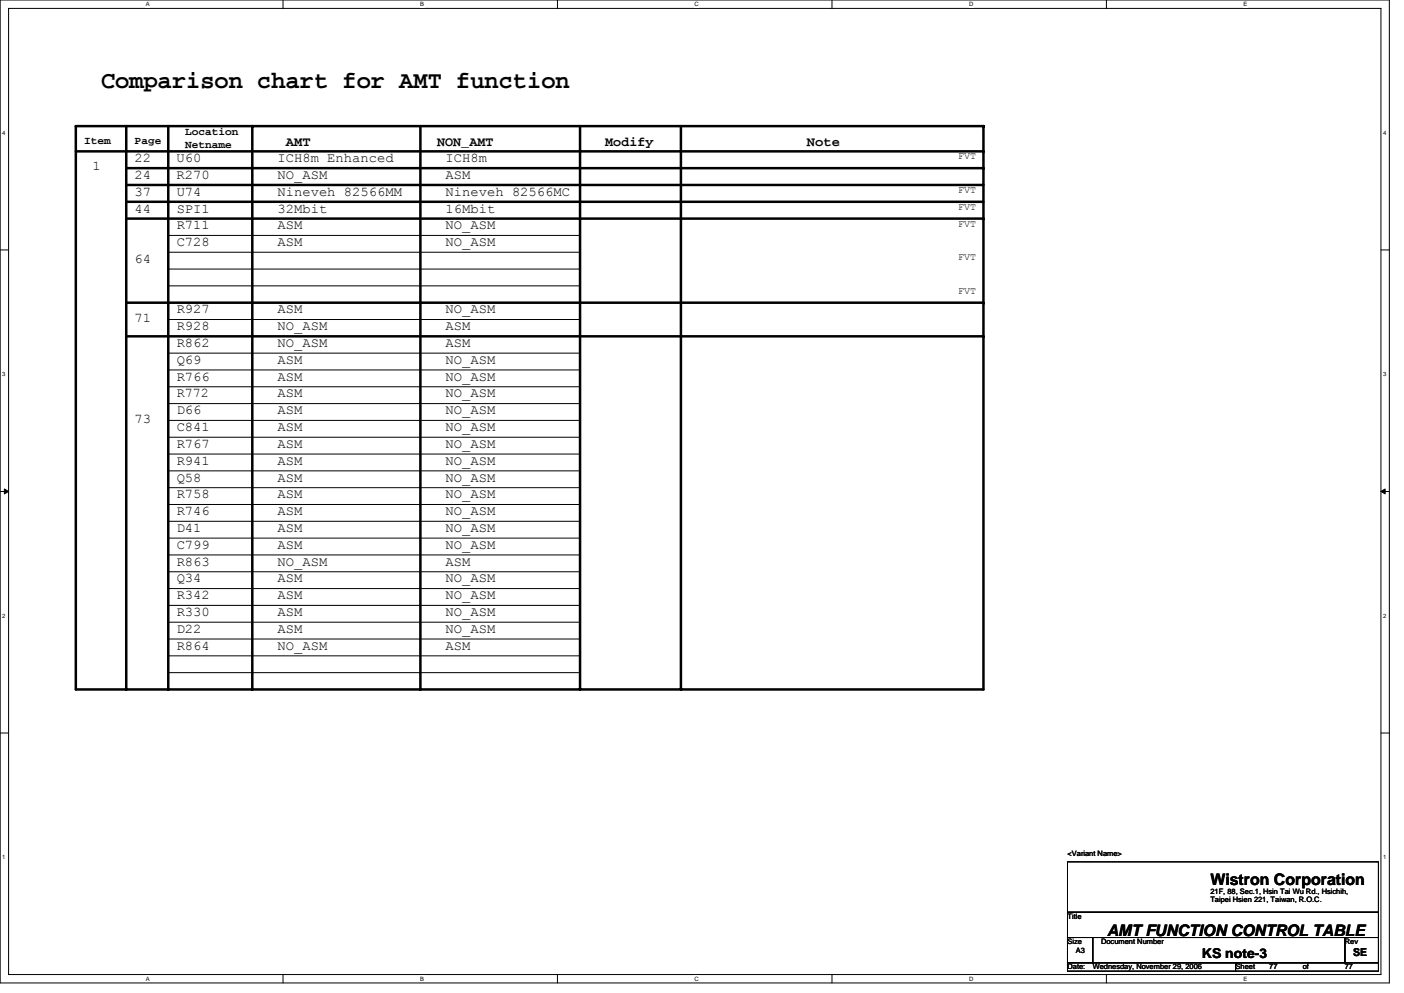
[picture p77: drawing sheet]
<svg xmlns="http://www.w3.org/2000/svg" width="297mm" height="210mm" viewBox="0 0 297 210" stroke-linecap="round" stroke-linejoin="round" font-family="sans-serif">
<defs><g id="words">
<text font-size="5.1" x="21.4" y="18.5">Comparison chart for AMT function</text>
<g font-size="3.4">
<text x="256.1" y="187.1">Wistron Corporation</text>
<text x="234.2" y="198">AMT FUNCTION CONTROL TABLE</text>
</g>
<g font-size="2.8">
<text x="28.5" y="34.3">22</text>
<text x="37.4" y="34.3">U60</text>
<text x="58.7" y="34.3">ICH8m Enhanced</text>
<text x="60.5" y="30.8">AMT</text>
<text x="92.5" y="30.8">NON_AMT</text>
<text x="94.3" y="34.3">ICH8m</text>
<text x="128.1" y="30.8">Modify</text>
<text x="170.7" y="30.8">Note</text>
<text x="19.6" y="36">1</text>
<text x="28.5" y="41.4">37</text>
<text x="28.5" y="37.8">24</text>
<text x="37.4" y="37.8">R270</text>
<text x="37.4" y="41.4">U74</text>
<text x="58.7" y="37.8">NO_ASM</text>
<text x="58.7" y="41.4">Nineveh 82566MM</text>
<text x="94.3" y="37.8">ASM</text>
<text x="94.3" y="41.4">Nineveh 82566MC</text>
<text x="28.5" y="44.9">44</text>
<text x="37.4" y="44.9">SPI1</text>
<text x="58.7" y="44.9">32Mbit</text>
<text x="94.3" y="44.9">16Mbit</text>
<text x="37.4" y="48.5">R711</text>
<text x="37.4" y="52">C728</text>
<text x="58.7" y="52">ASM</text>
<text x="58.7" y="48.5">ASM</text>
<text x="94.3" y="52">NO_ASM</text>
<text x="94.3" y="48.5">NO_ASM</text>
<text x="28.5" y="55.6">64</text>
<text x="28.5" y="68.1">71</text>
<text x="37.4" y="69.8">R928</text>
<text x="37.4" y="66.3">R927</text>
<text x="58.7" y="66.3">ASM</text>
<text x="58.7" y="69.8">NO_ASM</text>
<text x="94.3" y="69.8">ASM</text>
<text x="94.3" y="66.3">NO_ASM</text>
<text x="37.4" y="76.9">Q69</text>
<text x="37.4" y="73.4">R862</text>
<text x="58.7" y="73.4">NO_ASM</text>
<text x="58.7" y="76.9">ASM</text>
<text x="94.3" y="73.4">ASM</text>
<text x="94.3" y="76.9">NO_ASM</text>
<text x="37.4" y="80.5">R766</text>
<text x="58.7" y="80.5">ASM</text>
<text x="94.3" y="80.5">NO_ASM</text>
<text x="28.5" y="89.4">73</text>
<text x="37.4" y="84.1">R772</text>
<text x="37.4" y="87.6">D66</text>
<text x="58.7" y="84.1">ASM</text>
<text x="58.7" y="87.6">ASM</text>
<text x="94.3" y="87.6">NO_ASM</text>
<text x="94.3" y="84.1">NO_ASM</text>
<text x="37.4" y="91.2">C841</text>
<text x="37.4" y="94.7">R767</text>
<text x="58.7" y="91.2">ASM</text>
<text x="58.7" y="94.7">ASM</text>
<text x="94.3" y="94.7">NO_ASM</text>
<text x="94.3" y="91.2">NO_ASM</text>
<text x="37.4" y="101.8">Q58</text>
<text x="37.4" y="98.3">R941</text>
<text x="58.7" y="101.8">ASM</text>
<text x="58.7" y="98.3">ASM</text>
<text x="94.3" y="101.8">NO_ASM</text>
<text x="94.3" y="98.3">NO_ASM</text>
<text x="37.4" y="105.4">R758</text>
<text x="58.7" y="105.4">ASM</text>
<text x="94.3" y="105.4">NO_ASM</text>
<text x="37.4" y="108.9">R746</text>
<text x="37.4" y="112.5">D41</text>
<text x="58.7" y="108.9">ASM</text>
<text x="58.7" y="112.5">ASM</text>
<text x="94.3" y="108.9">NO_ASM</text>
<text x="94.3" y="112.5">NO_ASM</text>
<text x="37.4" y="116.1">C799</text>
<text x="37.4" y="119.6">R863</text>
<text x="58.7" y="116.1">ASM</text>
<text x="58.7" y="119.6">NO_ASM</text>
<text x="94.3" y="119.6">ASM</text>
<text x="94.3" y="116.1">NO_ASM</text>
<text x="37.4" y="123.2">Q34</text>
<text x="58.7" y="123.2">ASM</text>
<text x="94.3" y="123.2">NO_ASM</text>
<text x="37.4" y="130.3">R330</text>
<text x="37.4" y="126.7">R342</text>
<text x="58.7" y="126.7">ASM</text>
<text x="58.7" y="130.3">ASM</text>
<text x="94.3" y="126.7">NO_ASM</text>
<text x="94.3" y="130.3">NO_ASM</text>
<text x="37.4" y="133.8">D22</text>
<text x="37.4" y="137.4">R864</text>
<text x="58.7" y="137.4">NO_ASM</text>
<text x="58.7" y="133.8">ASM</text>
<text x="94.3" y="137.4">ASM</text>
<text x="94.3" y="133.8">NO_ASM</text>
<text x="254.3" y="202.7">KS note-3</text>
</g>
<g font-size="2.3">
<text x="39.2" y="28.6">Location</text>
<text x="17.8" y="30.4">Item</text>
<text x="28.5" y="30.4">Page</text>
<text x="39.2" y="31.2">Netname</text>
<text x="286.3" y="202.2">SE</text>
</g>
<g font-size="2.1">
<text x="202.7" y="33.7">FVT</text>
<text x="202.7" y="40.8">FVT</text>
<text x="202.7" y="44.4">FVT</text>
<text x="202.7" y="47.9">FVT</text>
<text x="202.7" y="55">FVT</text>
<text x="202.7" y="62.1">FVT</text>
</g>
<g font-size="1.6">
<text x="225.8" y="181">&lt;Variant Name&gt;</text>
<text x="256.1" y="189">21F, 88, Sec.1, Hsin Tai Wu Rd., Hsichih,</text>
<text x="256.1" y="190.8">Taipei Hsien 221, Taiwan, R.O.C.</text>
<text x="225.8" y="194.3">Title</text>
<text x="225.8" y="199.7">Size</text>
<text x="227.6" y="201.4">A3</text>
<text x="233" y="199.7">Document Number</text>
<text x="284.5" y="199.7">Rev</text>
<text x="225.8" y="205">Date:</text>
<text x="231.2" y="205">Wednesday, November 29, 2006</text>
<text x="261.4" y="205">Sheet</text>
<text x="268.5" y="205">77</text>
<text x="275.6" y="205">of</text>
<text x="284.5" y="205">77</text>
</g>
<g font-size="1.3">
<text x="30.8" y="1.3">A</text>
<text x="88.9" y="1.3">B</text>
<text x="147" y="1.3">C</text>
<text x="205" y="1.3">D</text>
<text x="263.1" y="1.3">E</text>
<text x=".5" y="28.4">4</text>
<text x="292.6" y="28.4">4</text>
<text x=".5" y="79.5">3</text>
<text x="292.6" y="79.5">3</text>
<text x=".5" y="130.6">2</text>
<text x="292.6" y="130.6">2</text>
<text x=".5" y="181.7">1</text>
<text x="292.6" y="181.7">1</text>
<text x="30.8" y="207.4">A</text>
<text x="88.9" y="207.4">B</text>
<text x="147" y="207.4">C</text>
<text x="205" y="207.4">D</text>
<text x="263.1" y="207.4">E</text>
</g>
</g></defs>
<path d="M0 0h293.9v207.9h-293.9zM1.8 1.8h290.4v204.3h-290.4z" fill="none" stroke="#000" stroke-width=".21"/>
<g fill="#fff">
<path d="M30.8 .2h.9v1.4h-.9z"/>
<path d="M30.8 206.3h.9v1.4h-.9z"/>
</g>
<path d="M59.9 0v1.8M59.9 206.1v1.8" fill="none" stroke="#000" stroke-width=".21"/>
<g fill="#fff">
<path d="M88.9 .2h.8v1.4h-.8z"/>
<path d="M88.9 206.3h.8v1.4h-.8z"/>
</g>
<path d="M117.9 0v1.8M117.9 206.1v1.8" fill="none" stroke="#000" stroke-width=".21"/>
<g fill="#fff">
<path d="M147 .2h.9v1.4h-.9z"/>
<path d="M147 206.3h.9v1.4h-.9z"/>
</g>
<path d="M176 0v1.8M176 206.1v1.8" fill="none" stroke="#000" stroke-width=".21"/>
<g fill="#fff">
<path d="M205 .2h.9v1.4h-.9z"/>
<path d="M205 206.3h.9v1.4h-.9z"/>
</g>
<path d="M234.1 0v1.8M234.1 206.1v1.8" fill="none" stroke="#000" stroke-width=".21"/>
<g fill="#fff">
<path d="M263.1 .2h.8v1.4h-.8z"/>
<path d="M263.1 206.3h.8v1.4h-.8z"/>
<path d="M.5 27.3h.7v1.4h-.7z"/>
<path d="M292.6 27.3h.7v1.4h-.7z"/>
<path d="M.5 78.4h.7v1.4h-.7z"/>
<path d="M292.6 78.4h.7v1.4h-.7z"/>
</g>
<path d="M0 52.9h1.8M292.2 52.9h1.7" fill="none" stroke="#000" stroke-width=".21"/>
<g fill="#fff">
<path d="M.5 129.5h.7v1.4h-.7z"/>
<path d="M292.6 129.5h.7v1.4h-.7z"/>
</g>
<path d="M0 103.9h1.8M292.2 103.9h1.7" fill="none" stroke="#000" stroke-width=".21"/>
<path d="M.9 103.4l.9 .5-.9 .5zM292.2 103.9l.8-.5v1z" fill="#000" stroke="#000" stroke-width=".21"/>
<g fill="#fff">
<path d="M.5 180.5h.7v1.4h-.7z"/>
<path d="M292.6 180.5h.7v1.4h-.7z"/>
</g>
<g fill="none" stroke="#000" stroke-width=".21">
<path d="M35.6 56.9h87.1M35.6 49.8h87.1M35.6 53.3h87.1M122.7 49.8h.1M122.7 53.3h.1M35.6 67.6h87.1M35.6 60.5h87.1M35.6 78.2h87.1M35.6 74.7h87.1M122.7 78.2h.1M122.7 74.7h.1M35.6 99.6h87.1"/>
<path d="M35.6 81.8h87.1M35.6 92.5h87.1M35.6 85.3h87.1M35.6 88.9h87.1M35.6 96h87.1M122.7 85.3h.1M122.7 88.9h.1M122.7 96h.1M35.6 103.1h87.1M35.6 106.7h87.1M35.6 110.2h87.1M35.6 113.8h87.1"/>
<path d="M35.6 117.3h87.1M35.6 120.9h87.1M35.6 124.5h87.1M35.6 131.6h87.1M35.6 128h87.1M35.6 135.1h87.1M35.6 138.7h87.1M122.7 128h.1M122.7 135.1h.1M122.7 138.7h.1M0 155h1.8M35.6 142.2h87.1"/>
<path d="M292.2 155h1.7M225.8 198.2h5.4v5.4h-5.4zM225.8 182.2h65.8v10.7h-65.8zM225.8 192.9h65.8v5.3h-65.8zM231.2 198.2h53.3v5.4h-53.3zM284.5 198.2h7.1v5.4h-7.1zM225.8 203.6h35.6v1.8h-35.6zM261.4 203.6h30.2v1.8h-30.2z"/>
</g>
<g fill="none" stroke="#000" stroke-width=".53">
<path d="M16 26.7h192.1v119.1h-192.1zM16 32h192.1M26.7 39.1h181.4M26.7 26.7v119.1M26.7 35.6h181.4M35.6 26.7v119.1M53.4 26.7h.1M53.4 26.7v119.1M88.9 26.7v119.1M122.7 26.7v119.1M144.1 26.7v119.1M208.1 32h.1"/>
<path d="M208.1 26.7h.1M208.1 35.6h.1M26.7 42.7h181.4M26.7 46.2h181.4M208.1 46.2h.1M26.7 71.1h181.4M26.7 64h181.4M208.1 71.1h.1M208.1 64h.1"/>
</g>
<use href="#words"/>
</svg>
